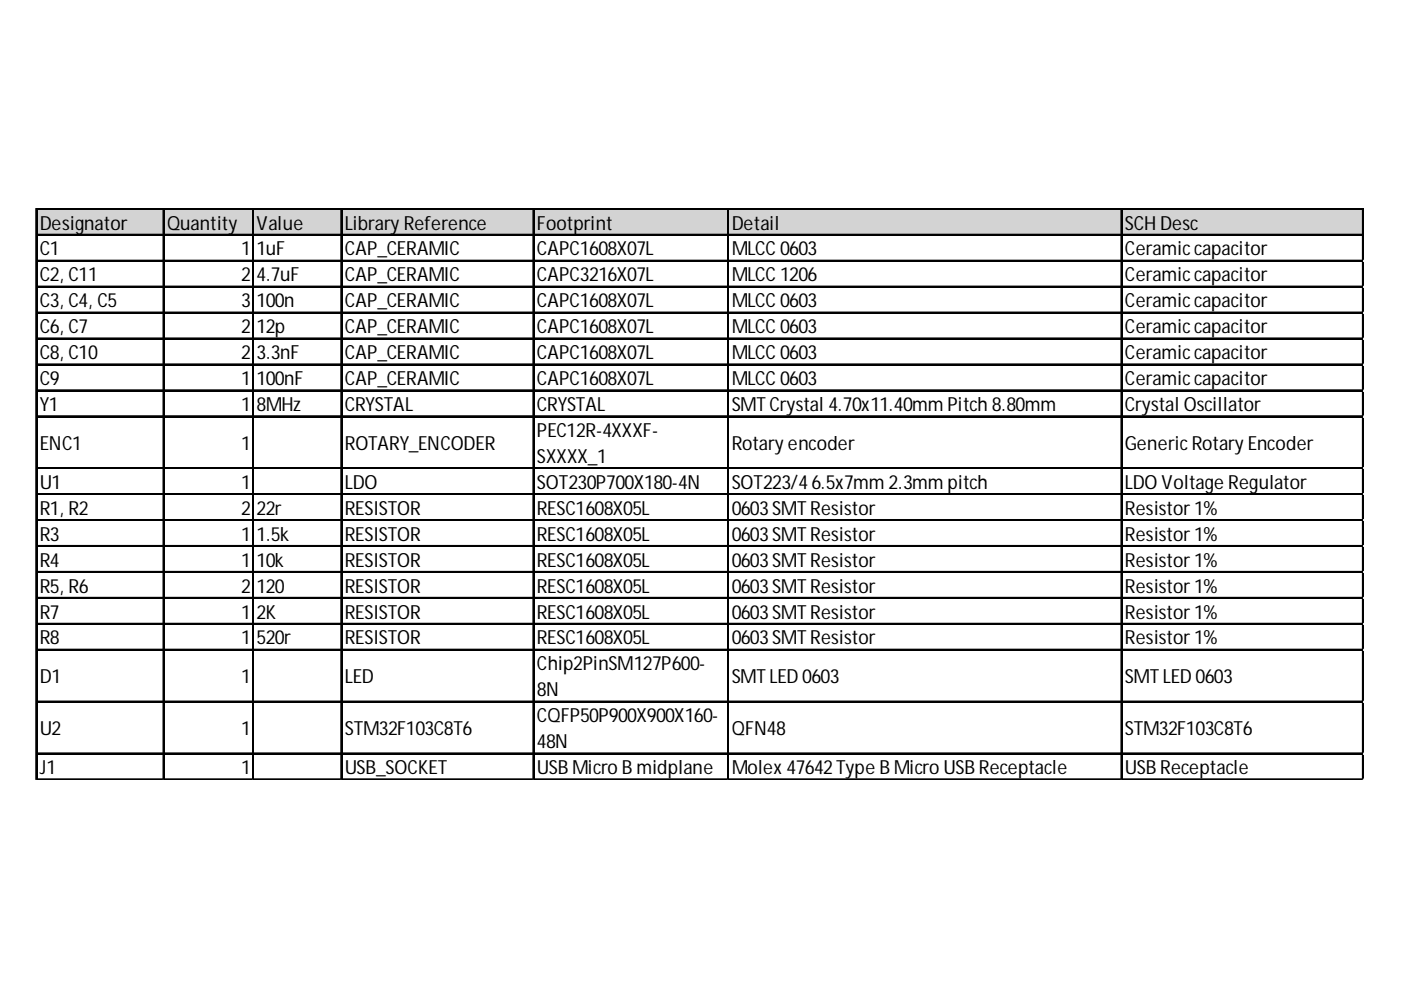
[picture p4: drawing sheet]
<svg xmlns="http://www.w3.org/2000/svg" width="297mm" height="210mm" viewBox="0 0 297 210" stroke-linecap="round" stroke-linejoin="round" font-family="sans-serif">
<defs><g id="words">
<g font-size="4.1">
<text x="8.4" y="48.7">Designator</text>
<text x="35.4" y="48.7">Quantity</text>
<text x="54.4" y="48.7">Value</text>
<text x="73.1" y="48.7">Library Reference</text>
<text x="113.8" y="48.7">Footprint</text>
<text x="155.1" y="48.7">Detail</text>
<text x="238.5" y="48.7">SCH Desc</text>
<text x="8.4" y="54.2">C1</text>
<text x="8.4" y="59.7">C2, C11</text>
<text x="51.1" y="54.2">1</text>
<text x="51.1" y="59.7">2</text>
<text x="54.4" y="54.2">1uF</text>
<text x="54.4" y="59.7">4.7uF</text>
<text x="73.1" y="54.2">CAP_CERAMIC</text>
<text x="73.1" y="59.7">CAP_CERAMIC</text>
<text x="113.8" y="54.2">CAPC1608X07L</text>
<text x="113.8" y="59.7">CAPC3216X07L</text>
<text x="155.1" y="54.2">MLCC 0603</text>
<text x="155.1" y="59.7">MLCC 1206</text>
<text x="238.5" y="54.2">Ceramic capacitor</text>
<text x="238.5" y="59.7">Ceramic capacitor</text>
<text x="8.4" y="65.2">C3, C4, C5</text>
<text x="51.1" y="65.2">3</text>
<text x="54.4" y="65.2">100n</text>
<text x="73.1" y="65.2">CAP_CERAMIC</text>
<text x="113.8" y="65.2">CAPC1608X07L</text>
<text x="155.1" y="65.2">MLCC 0603</text>
<text x="238.5" y="65.2">Ceramic capacitor</text>
<text x="8.4" y="70.7">C6, C7</text>
<text x="51.1" y="70.7">2</text>
<text x="54.4" y="70.7">12p</text>
<text x="73.1" y="70.7">CAP_CERAMIC</text>
<text x="113.8" y="70.7">CAPC1608X07L</text>
<text x="155.1" y="70.7">MLCC 0603</text>
<text x="238.5" y="70.7">Ceramic capacitor</text>
<text x="8.4" y="76.2">C8, C10</text>
<text x="51.1" y="76.2">2</text>
<text x="54.4" y="76.2">3.3nF</text>
<text x="73.1" y="76.2">CAP_CERAMIC</text>
<text x="113.8" y="76.2">CAPC1608X07L</text>
<text x="155.1" y="76.2">MLCC 0603</text>
<text x="238.5" y="76.2">Ceramic capacitor</text>
<text x="8.4" y="81.7">C9</text>
<text x="51.1" y="81.7">1</text>
<text x="54.4" y="81.7">100nF</text>
<text x="73.1" y="81.7">CAP_CERAMIC</text>
<text x="113.8" y="81.7">CAPC1608X07L</text>
<text x="155.1" y="81.7">MLCC 0603</text>
<text x="238.5" y="81.7">Ceramic capacitor</text>
<text x="8.4" y="87.2">Y1</text>
<text x="51.1" y="87.2">1</text>
<text x="54.4" y="87.2">8MHz</text>
<text x="73.1" y="87.2">CRYSTAL</text>
<text x="113.8" y="87.2">CRYSTAL</text>
<text x="155.1" y="87.2">SMT Crystal 4.70x11.40mm Pitch 8.80mm</text>
<text x="238.5" y="87.2">Crystal Oscillator</text>
<text x="8.4" y="95.4">ENC1</text>
<text x="51.1" y="95.4">1</text>
<text x="73.1" y="95.4">ROTARY_ENCODER</text>
<text x="113.8" y="92.7">PEC12R-4XXXF-</text>
<text x="155.1" y="95.4">Rotary encoder</text>
<text x="238.5" y="95.4">Generic Rotary Encoder</text>
<text x="113.8" y="98.2">SXXXX_1</text>
<text x="8.4" y="103.7">U1</text>
<text x="51.1" y="103.7">1</text>
<text x="73.1" y="103.7">LDO</text>
<text x="113.8" y="103.7">SOT230P700X180-4N</text>
<text x="155.1" y="103.7">SOT223/46.5x7mm 2.3mm pitch</text>
<text x="238.5" y="103.7">LDO Voltage Regulator</text>
<text x="8.4" y="109.2">R1, R2</text>
<text x="51.1" y="109.2">2</text>
<text x="54.4" y="109.2">22r</text>
<text x="73.1" y="109.2">RESISTOR</text>
<text x="113.8" y="109.2">RESC1608X05L</text>
<text x="155.1" y="109.2">0603SMT Resistor</text>
<text x="238.5" y="109.2">Resistor 1%</text>
<text x="8.4" y="114.7">R3</text>
<text x="51.1" y="114.7">1</text>
<text x="54.4" y="114.7">1.5k</text>
<text x="73.1" y="114.7">RESISTOR</text>
<text x="113.8" y="114.7">RESC1608X05L</text>
<text x="155.1" y="114.7">0603SMT Resistor</text>
<text x="238.5" y="114.7">Resistor 1%</text>
<text x="8.4" y="120.1">R4</text>
<text x="8.4" y="125.6">R5, R6</text>
<text x="51.1" y="120.1">1</text>
<text x="51.1" y="125.6">2</text>
<text x="54.4" y="120.1">10k</text>
<text x="54.4" y="125.6">120</text>
<text x="73.1" y="120.1">RESISTOR</text>
<text x="73.1" y="125.6">RESISTOR</text>
<text x="113.8" y="120.1">RESC1608X05L</text>
<text x="113.8" y="125.6">RESC1608X05L</text>
<text x="155.1" y="120.1">0603SMT Resistor</text>
<text x="155.1" y="125.6">0603SMT Resistor</text>
<text x="238.5" y="120.1">Resistor 1%</text>
<text x="238.5" y="125.6">Resistor 1%</text>
<text x="8.4" y="131.1">R7</text>
<text x="51.1" y="131.1">1</text>
<text x="54.4" y="131.1">2K</text>
<text x="73.1" y="131.1">RESISTOR</text>
<text x="113.8" y="131.1">RESC1608X05L</text>
<text x="155.1" y="131.1">0603SMT Resistor</text>
<text x="238.5" y="131.1">Resistor 1%</text>
<text x="8.4" y="136.6">R8</text>
<text x="51.1" y="136.6">1</text>
<text x="54.4" y="136.6">520r</text>
<text x="73.1" y="136.6">RESISTOR</text>
<text x="113.8" y="136.6">RESC1608X05L</text>
<text x="155.1" y="136.6">0603SMT Resistor</text>
<text x="238.5" y="136.6">Resistor 1%</text>
<text x="113.8" y="142.1">Chip2PinSM127P600-</text>
<text x="8.4" y="144.9">D1</text>
<text x="51.1" y="144.9">1</text>
<text x="73.1" y="144.9">LED</text>
<text x="113.8" y="147.6">8N</text>
<text x="155.1" y="144.9">SMT LED 0603</text>
<text x="238.5" y="144.9">SMT LED 0603</text>
<text x="8.4" y="155.9">U2</text>
<text x="51.1" y="155.9">1</text>
<text x="73.1" y="155.9">STM32F103C8T6</text>
<text x="113.8" y="153.1">CQFP50P900X900X160-</text>
<text x="155.1" y="155.9">QFN48</text>
<text x="238.5" y="155.9">STM32F103C8T6</text>
<text x="113.8" y="158.6">48N</text>
<text x="8.4" y="164.1">J1</text>
<text x="51.1" y="164.1">1</text>
<text x="73.1" y="164.1">USB_SOCKET</text>
<text x="113.8" y="164.1">USB Micro B midplane</text>
<text x="155.1" y="164.1">Molex 47642Type B Micro USB Receptacle</text>
<text x="238.5" y="164.1">USB Receptacle</text>
</g>
</g></defs>
<path d="M7.8 44.4h281.4v5.6h-281.4z" fill="#d3d3d3"/>
<g fill="none" stroke="#000" stroke-width=".27">
<path d="M7.6 44.2v121.2M7.9 44.2h281.3M7.9 44.3h281.3M7.9 49.7h281.3M7.9 49.8h281.3M7.9 55.2h281.3M7.9 55.3h281.3M34.6 44.5v120.9M53.6 44.5v120.9M72.3 44.5v120.9M113 44.5v120.9M154.3 44.5v120.9"/>
<path d="M237.7 44.5v120.9M288.9 44.5v120.9M7.9 60.7h281.3M7.9 60.8h281.3M7.9 66.2h281.3M7.9 66.3h281.3M7.9 71.7h281.3M7.9 71.8h281.3M7.9 77.2h281.3M7.9 77.3h281.3M7.9 82.7h281.3M7.9 82.8h281.3"/>
<path d="M7.9 88.2h281.3M7.9 88.3h281.3M7.9 99.2h281.3M7.9 99.3h281.3M7.9 104.7h281.3M7.9 104.8h281.3M7.9 110.2h281.3M7.9 110.3h281.3M7.9 115.7h281.3M7.9 115.8h281.3M7.9 121.2h281.3M7.9 121.3h281.3"/>
<path d="M7.9 126.7h281.3M7.9 126.8h281.3M7.9 132.2h281.3M7.9 132.3h281.3M7.9 137.7h281.3M7.9 137.8h281.3M7.9 148.7h281.3M7.9 148.8h281.3M7.9 159.7h281.3M7.9 159.8h281.3M7.9 165.2h281.3"/>
</g>
<path d="M7.8 44.2v121.2M34.7 44.5v120.9M53.7 44.5v120.9M72.4 44.5v120.9M113.2 44.5v120.9M154.4 44.5v120.9M237.8 44.5v120.9M289 44.5v120.9" fill="none" stroke="#000" stroke-width=".28"/>
<path d="M7.9 165.3h281.3" fill="none" stroke="#000" stroke-width=".23"/>
<path d="M289.2 55.2h.1" fill="none" stroke="#e0e0e0" stroke-width=".27"/>
<path d="M289.2 55.2v.3z" fill="#e0e0e0"/>
<path d="M289.2 60.7h.1" fill="none" stroke="#e0e0e0" stroke-width=".27"/>
<path d="M289.2 60.7v.3z" fill="#e0e0e0"/>
<path d="M289.2 66.2h.1" fill="none" stroke="#e0e0e0" stroke-width=".27"/>
<path d="M289.2 66.2v.3z" fill="#e0e0e0"/>
<path d="M289.2 71.7h.1" fill="none" stroke="#e0e0e0" stroke-width=".27"/>
<path d="M289.2 71.7v.3z" fill="#e0e0e0"/>
<path d="M289.2 77.2h.1" fill="none" stroke="#e0e0e0" stroke-width=".27"/>
<path d="M289.2 77.2v.3z" fill="#e0e0e0"/>
<path d="M289.2 82.7h.1" fill="none" stroke="#e0e0e0" stroke-width=".27"/>
<path d="M289.2 82.7v.3z" fill="#e0e0e0"/>
<path d="M289.2 88.2h.1" fill="none" stroke="#e0e0e0" stroke-width=".27"/>
<path d="M289.2 88.2v.3z" fill="#e0e0e0"/>
<path d="M289.2 99.2h.1" fill="none" stroke="#e0e0e0" stroke-width=".27"/>
<path d="M289.2 99.2v.3z" fill="#e0e0e0"/>
<path d="M289.2 104.7h.1" fill="none" stroke="#e0e0e0" stroke-width=".27"/>
<path d="M289.2 104.7v.3z" fill="#e0e0e0"/>
<path d="M289.2 110.2h.1" fill="none" stroke="#e0e0e0" stroke-width=".27"/>
<path d="M289.2 110.2v.3z" fill="#e0e0e0"/>
<path d="M289.2 115.7h.1" fill="none" stroke="#e0e0e0" stroke-width=".27"/>
<path d="M289.2 115.7v.2z" fill="#e0e0e0"/>
<path d="M289.2 121.2h.1" fill="none" stroke="#e0e0e0" stroke-width=".27"/>
<path d="M289.2 121.2v.2z" fill="#e0e0e0"/>
<path d="M289.2 126.7h.1" fill="none" stroke="#e0e0e0" stroke-width=".27"/>
<path d="M289.2 126.7v.2z" fill="#e0e0e0"/>
<path d="M289.2 132.2h.1" fill="none" stroke="#e0e0e0" stroke-width=".27"/>
<path d="M289.2 132.2v.2z" fill="#e0e0e0"/>
<path d="M289.2 137.7h.1" fill="none" stroke="#e0e0e0" stroke-width=".27"/>
<path d="M289.2 137.7v.2z" fill="#e0e0e0"/>
<path d="M289.2 148.7h.1" fill="none" stroke="#e0e0e0" stroke-width=".27"/>
<path d="M289.2 148.7v.2z" fill="#e0e0e0"/>
<path d="M289.2 159.7h.1" fill="none" stroke="#e0e0e0" stroke-width=".27"/>
<path d="M289.2 159.7v.2z" fill="#e0e0e0"/>
<path d="M289.2 165.2h.1" fill="none" stroke="#e0e0e0" stroke-width=".27"/>
<path d="M289.2 165.2v.2z" fill="#e0e0e0"/>
<use href="#words"/>
</svg>
